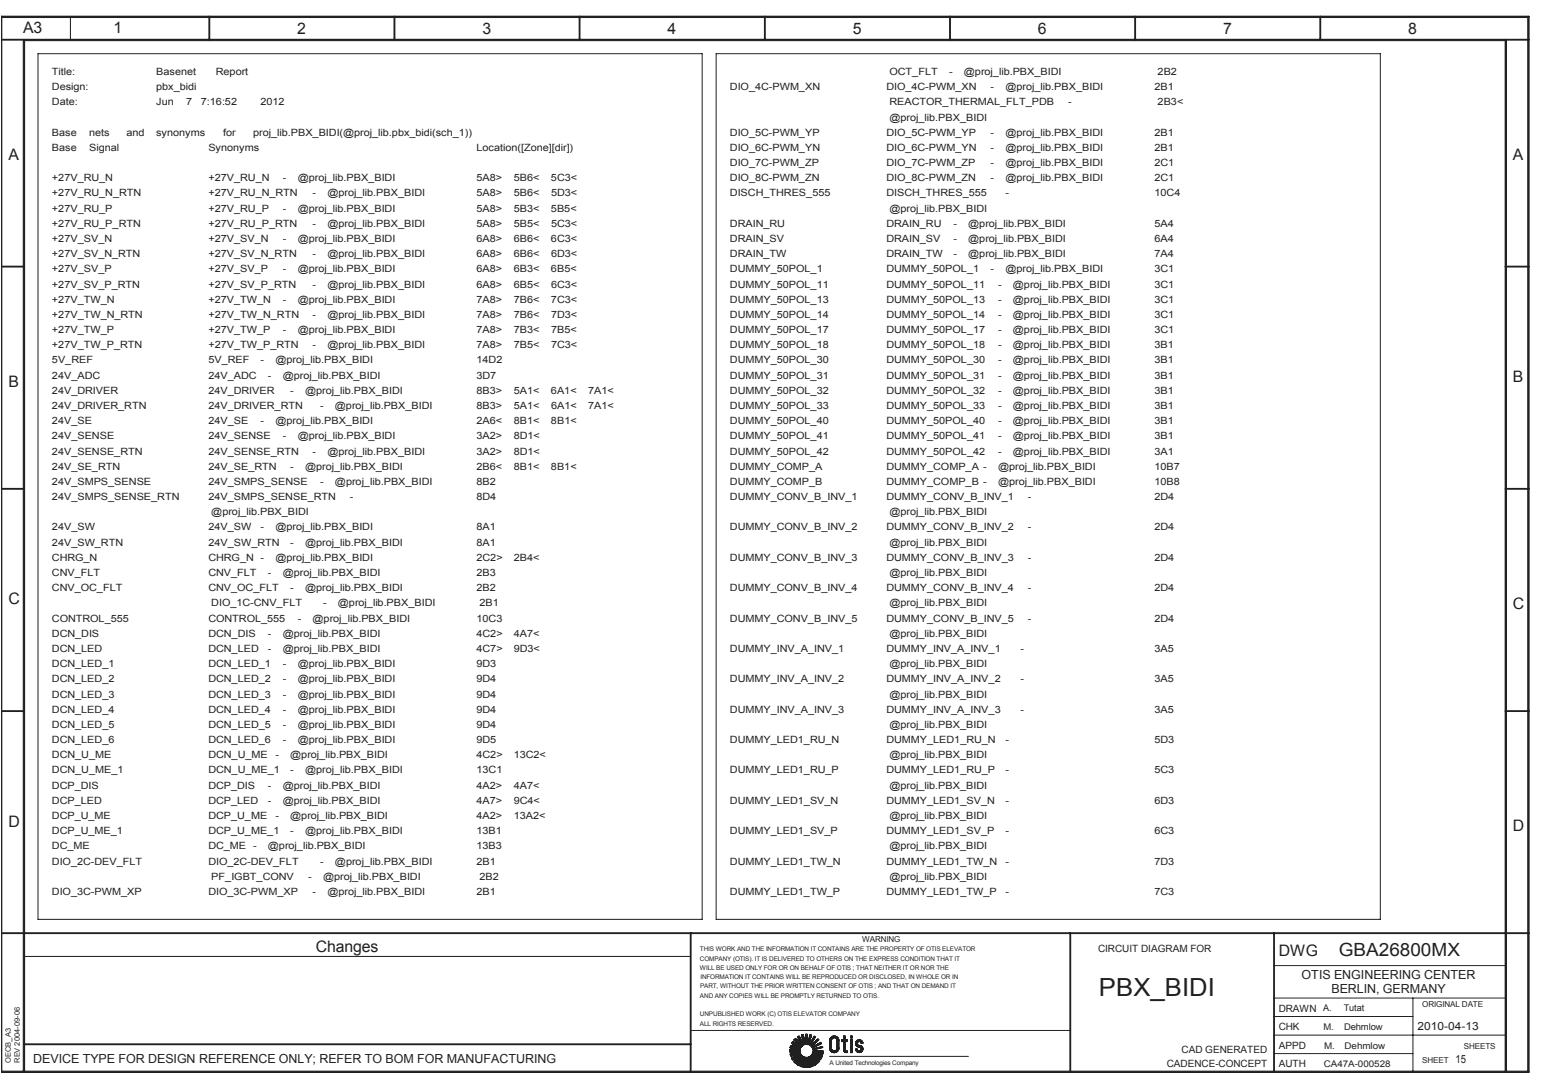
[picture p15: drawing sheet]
<svg xmlns="http://www.w3.org/2000/svg" width="297mm" height="210mm" viewBox="0 0 297 210" stroke-linecap="round" stroke-linejoin="round" font-family="sans-serif">
<defs><g id="words">
<text font-size="4.8" fill="#231f20" x="211.8" y="192">PBX_BIDI</text>
<text font-size="3.5" fill="#231f20" x="258.1" y="184.3">GBA26800MX</text>
<g font-size="3.1" fill="#231f20">
<text x="4.5" y="6.4">A3</text>
<text x="21.9" y="6.4">1</text>
<text x="57.3" y="6.6">2</text>
<text x="93" y="6.6">3</text>
<text x="128.7" y="6.6">4</text>
<text x="164.4" y="6.6">5</text>
<text x="200.1" y="6.6">6</text>
<text x="235.8" y="6.6">7</text>
<text x="271.5" y="6.6">8</text>
<text x="1.6" y="30.8">A</text>
<text x="291.6" y="30.8">A</text>
<text x="1.6" y="74.5">B</text>
<text x="291.6" y="73.7">B</text>
<text x="1.6" y="116.5">C</text>
<text x="291.6" y="117.4">C</text>
<text x="1.6" y="159.3">D</text>
<text x="291.6" y="160.2">D</text>
<text x="60.9" y="183.4">Changes</text>
<text x="246.5" y="184.3">DWG</text>
</g>
<g font-size="2.4" fill="#231f20">
<text x="250.9" y="188.8">OTIS ENGINEERING CENTER</text>
<text x="256.6" y="191.4">BERLIN, GERMANY</text>
<text x="6.4" y="204.8">DEVICE TYPE FOR DESIGN REFERENCE ONLY; REFER TO BOM FOR MANUFACTURING</text>
</g>
<g font-size="2.2" fill="#231f20">
<text x="273.2" y="198.6">2010-04-13</text>
<text x="280.5" y="204.8">15</text>
</g>
<g font-size="1.9" fill="#231f20">
<text x="10" y="17.4">Design:</text>
<text x="10" y="14.4">Title:</text>
<text x="30.1" y="17.4">pbx_bidi</text>
<text x="30.1" y="14.4">Basenet</text>
<text x="41.6" y="14.4">Report</text>
<text x="140.7" y="17.4">DIO_4C-PWM_XN</text>
<text x="170.9" y="17.4">DIO_4C-PWM_XN</text>
<text x="171.5" y="14.4">OCT_FLT</text>
<text x="182.9" y="14.4">-</text>
<text x="185.8" y="14.4">@proj_lib.PBX_BIDI</text>
<text x="191" y="17.4">-</text>
<text x="193.8" y="17.4">@proj_lib.PBX_BIDI</text>
<text x="222.5" y="17.4">2B1</text>
<text x="223.1" y="14.4">2B2</text>
<text x="10" y="20.3">Date:</text>
<text x="30.1" y="20.3">Jun</text>
<text x="35.9" y="20.3">7</text>
<text x="38.7" y="20.3">7:16:52</text>
<text x="50.2" y="20.3">2012</text>
<text x="171.5" y="20.3">REACTOR_THERMAL_FLT_PDB</text>
<text x="171.5" y="23.2">@proj_lib.PBX_BIDI</text>
<text x="205.9" y="20.3">-</text>
<text x="223.1" y="20.3">2B3&lt;</text>
<text x="10" y="29.1">Base</text>
<text x="10" y="26.1">Base</text>
<text x="17.2" y="26.1">nets</text>
<text x="17.2" y="29.1">Signal</text>
<text x="24.4" y="26.1">and</text>
<text x="30.1" y="26.1">synonyms</text>
<text x="40.2" y="29.1">Synonyms</text>
<text x="43" y="26.1">for</text>
<text x="48.8" y="26.1">proj_lib.PBX_BIDI(@proj_lib.pbx_bidi(sch_1))</text>
<text x="91.9" y="29.1">Location([Zone][dir])</text>
<text x="140.7" y="26.1">DIO_5C-PWM_YP</text>
<text x="140.7" y="29.1">DIO_6C-PWM_YN</text>
<text x="170.9" y="29.1">DIO_6C-PWM_YN</text>
<text x="170.9" y="26.1">DIO_5C-PWM_YP</text>
<text x="191" y="29.1">-</text>
<text x="191" y="26.1">-</text>
<text x="193.8" y="29.1">@proj_lib.PBX_BIDI</text>
<text x="193.8" y="26.1">@proj_lib.PBX_BIDI</text>
<text x="222.5" y="29.1">2B1</text>
<text x="222.5" y="26.1">2B1</text>
<text x="10" y="34.9">+27V_RU_N</text>
<text x="40.2" y="34.9">+27V_RU_N</text>
<text x="54.5" y="34.9">-</text>
<text x="57.4" y="34.9">@proj_lib.PBX_BIDI</text>
<text x="91.8" y="34.9">5A8&gt;</text>
<text x="99" y="34.9">5B6&lt;</text>
<text x="106.2" y="34.9">5C3&lt;</text>
<text x="140.7" y="32">DIO_7C-PWM_ZP</text>
<text x="140.7" y="34.9">DIO_8C-PWM_ZN</text>
<text x="170.9" y="34.9">DIO_8C-PWM_ZN</text>
<text x="170.9" y="32">DIO_7C-PWM_ZP</text>
<text x="191" y="34.9">-</text>
<text x="191" y="32">-</text>
<text x="193.8" y="34.9">@proj_lib.PBX_BIDI</text>
<text x="193.8" y="32">@proj_lib.PBX_BIDI</text>
<text x="222.5" y="34.9">2C1</text>
<text x="222.5" y="32">2C1</text>
<text x="10" y="37.9">+27V_RU_N_RTN</text>
<text x="10" y="40.8">+27V_RU_P</text>
<text x="40.2" y="37.9">+27V_RU_N_RTN</text>
<text x="40.2" y="40.8">+27V_RU_P</text>
<text x="54.5" y="40.8">-</text>
<text x="57.4" y="40.8">@proj_lib.PBX_BIDI</text>
<text x="60.3" y="37.9">-</text>
<text x="63.1" y="37.9">@proj_lib.PBX_BIDI</text>
<text x="91.8" y="37.9">5A8&gt;</text>
<text x="91.8" y="40.8">5A8&gt;</text>
<text x="99" y="37.9">5B6&lt;</text>
<text x="99" y="40.8">5B3&lt;</text>
<text x="106.2" y="40.8">5B5&lt;</text>
<text x="106.2" y="37.9">5D3&lt;</text>
<text x="140.7" y="37.9">DISCH_THRES_555</text>
<text x="170.9" y="37.9">DISCH_THRES_555</text>
<text x="171.5" y="40.8">@proj_lib.PBX_BIDI</text>
<text x="193.8" y="37.9">-</text>
<text x="222.5" y="37.9">10C4</text>
<text x="10" y="43.7">+27V_RU_P_RTN</text>
<text x="10" y="46.6">+27V_SV_N</text>
<text x="40.2" y="43.7">+27V_RU_P_RTN</text>
<text x="40.2" y="46.6">+27V_SV_N</text>
<text x="54.5" y="46.6">-</text>
<text x="57.4" y="46.6">@proj_lib.PBX_BIDI</text>
<text x="60.3" y="43.7">-</text>
<text x="63.1" y="43.7">@proj_lib.PBX_BIDI</text>
<text x="91.8" y="43.7">5A8&gt;</text>
<text x="91.9" y="46.6">6A8&gt;</text>
<text x="99" y="43.7">5B5&lt;</text>
<text x="99" y="46.6">6B6&lt;</text>
<text x="106.2" y="46.6">6C3&lt;</text>
<text x="106.2" y="43.7">5C3&lt;</text>
<text x="140.7" y="43.7">DRAIN_RU</text>
<text x="140.7" y="46.6">DRAIN_SV</text>
<text x="170.9" y="43.7">DRAIN_RU</text>
<text x="170.9" y="46.6">DRAIN_SV</text>
<text x="183.8" y="43.7">-</text>
<text x="183.8" y="46.6">-</text>
<text x="186.6" y="43.7">@proj_lib.PBX_BIDI</text>
<text x="186.6" y="46.6">@proj_lib.PBX_BIDI</text>
<text x="222.5" y="43.7">5A4</text>
<text x="222.5" y="46.6">6A4</text>
<text x="10" y="49.6">+27V_SV_N_RTN</text>
<text x="10" y="52.5">+27V_SV_P</text>
<text x="40.2" y="49.6">+27V_SV_N_RTN</text>
<text x="40.2" y="52.5">+27V_SV_P</text>
<text x="54.5" y="52.5">-</text>
<text x="57.4" y="52.5">@proj_lib.PBX_BIDI</text>
<text x="60.3" y="49.6">-</text>
<text x="63.1" y="49.6">@proj_lib.PBX_BIDI</text>
<text x="91.8" y="49.6">6A8&gt;</text>
<text x="91.9" y="52.5">6A8&gt;</text>
<text x="99" y="49.6">6B6&lt;</text>
<text x="99" y="52.5">6B3&lt;</text>
<text x="106.2" y="52.5">6B5&lt;</text>
<text x="106.2" y="49.6">6D3&lt;</text>
<text x="140.7" y="49.6">DRAIN_TW</text>
<text x="140.7" y="52.5">DUMMY_50POL_1</text>
<text x="170.9" y="52.5">DUMMY_50POL_1</text>
<text x="170.9" y="49.6">DRAIN_TW</text>
<text x="183.8" y="49.6">-</text>
<text x="186.6" y="49.6">@proj_lib.PBX_BIDI</text>
<text x="191" y="52.5">-</text>
<text x="193.8" y="52.5">@proj_lib.PBX_BIDI</text>
<text x="222.5" y="52.5">3C1</text>
<text x="222.5" y="49.6">7A4</text>
<text x="10" y="55.4">+27V_SV_P_RTN</text>
<text x="10" y="58.4">+27V_TW_N</text>
<text x="40.2" y="55.4">+27V_SV_P_RTN</text>
<text x="40.2" y="58.4">+27V_TW_N</text>
<text x="54.5" y="58.4">-</text>
<text x="57.4" y="58.4">@proj_lib.PBX_BIDI</text>
<text x="60.3" y="55.4">-</text>
<text x="63.1" y="55.4">@proj_lib.PBX_BIDI</text>
<text x="91.8" y="55.4">6A8&gt;</text>
<text x="91.9" y="58.4">7A8&gt;</text>
<text x="99" y="55.4">6B5&lt;</text>
<text x="99" y="58.4">7B6&lt;</text>
<text x="106.2" y="58.4">7C3&lt;</text>
<text x="106.2" y="55.4">6C3&lt;</text>
<text x="140.7" y="55.4">DUMMY_50POL_11</text>
<text x="140.7" y="58.4">DUMMY_50POL_13</text>
<text x="170.9" y="55.4">DUMMY_50POL_11</text>
<text x="170.9" y="58.4">DUMMY_50POL_13</text>
<text x="192.4" y="55.4">-</text>
<text x="192.4" y="58.4">-</text>
<text x="195.3" y="55.4">@proj_lib.PBX_BIDI</text>
<text x="195.3" y="58.4">@proj_lib.PBX_BIDI</text>
<text x="222.5" y="55.4">3C1</text>
<text x="222.5" y="58.4">3C1</text>
<text x="10" y="61.3">+27V_TW_N_RTN</text>
<text x="10" y="64.2">+27V_TW_P</text>
<text x="40.2" y="61.3">+27V_TW_N_RTN</text>
<text x="40.2" y="64.2">+27V_TW_P</text>
<text x="54.5" y="64.2">-</text>
<text x="57.4" y="64.2">@proj_lib.PBX_BIDI</text>
<text x="60.3" y="61.3">-</text>
<text x="63.1" y="61.3">@proj_lib.PBX_BIDI</text>
<text x="91.8" y="61.3">7A8&gt;</text>
<text x="91.9" y="64.2">7A8&gt;</text>
<text x="99" y="61.3">7B6&lt;</text>
<text x="99" y="64.2">7B3&lt;</text>
<text x="106.2" y="64.2">7B5&lt;</text>
<text x="106.2" y="61.3">7D3&lt;</text>
<text x="140.7" y="61.3">DUMMY_50POL_14</text>
<text x="140.7" y="64.2">DUMMY_50POL_17</text>
<text x="170.9" y="61.3">DUMMY_50POL_14</text>
<text x="170.9" y="64.2">DUMMY_50POL_17</text>
<text x="192.4" y="61.3">-</text>
<text x="192.4" y="64.2">-</text>
<text x="195.3" y="61.3">@proj_lib.PBX_BIDI</text>
<text x="195.3" y="64.2">@proj_lib.PBX_BIDI</text>
<text x="222.5" y="61.3">3C1</text>
<text x="222.5" y="64.2">3C1</text>
<text x="10" y="67.1">+27V_TW_P_RTN</text>
<text x="10" y="70.1">5V_REF</text>
<text x="40.2" y="67.1">+27V_TW_P_RTN</text>
<text x="40.2" y="70.1">5V_REF</text>
<text x="50.2" y="70.1">-</text>
<text x="53.1" y="70.1">@proj_lib.PBX_BIDI</text>
<text x="60.3" y="67.1">-</text>
<text x="63.1" y="67.1">@proj_lib.PBX_BIDI</text>
<text x="91.9" y="67.1">7A8&gt;</text>
<text x="91.9" y="70.1">14D2</text>
<text x="99" y="67.1">7B5&lt;</text>
<text x="106.2" y="67.1">7C3&lt;</text>
<text x="140.7" y="67.1">DUMMY_50POL_18</text>
<text x="140.7" y="70.1">DUMMY_50POL_30</text>
<text x="170.9" y="67.1">DUMMY_50POL_18</text>
<text x="170.9" y="70.1">DUMMY_50POL_30</text>
<text x="192.4" y="67.1">-</text>
<text x="192.4" y="70.1">-</text>
<text x="195.3" y="67.1">@proj_lib.PBX_BIDI</text>
<text x="195.3" y="70.1">@proj_lib.PBX_BIDI</text>
<text x="222.5" y="67.1">3B1</text>
<text x="222.5" y="70.1">3B1</text>
<text x="10" y="73">24V_ADC</text>
<text x="10" y="75.9">24V_DRIVER</text>
<text x="40.2" y="75.9">24V_DRIVER</text>
<text x="40.2" y="73">24V_ADC</text>
<text x="51.6" y="73">-</text>
<text x="54.5" y="73">@proj_lib.PBX_BIDI</text>
<text x="56" y="75.9">-</text>
<text x="58.8" y="75.9">@proj_lib.PBX_BIDI</text>
<text x="91.9" y="75.9">8B3&gt;</text>
<text x="91.9" y="73">3D7</text>
<text x="99" y="75.9">5A1&lt;</text>
<text x="106.2" y="75.9">6A1&lt;</text>
<text x="113.4" y="75.9">7A1&lt;</text>
<text x="140.7" y="73">DUMMY_50POL_31</text>
<text x="140.7" y="75.9">DUMMY_50POL_32</text>
<text x="170.9" y="73">DUMMY_50POL_31</text>
<text x="170.9" y="75.9">DUMMY_50POL_32</text>
<text x="192.4" y="73">-</text>
<text x="192.4" y="75.9">-</text>
<text x="195.3" y="73">@proj_lib.PBX_BIDI</text>
<text x="195.3" y="75.9">@proj_lib.PBX_BIDI</text>
<text x="222.5" y="73">3B1</text>
<text x="222.5" y="75.9">3B1</text>
<text x="10" y="78.9">24V_DRIVER_RTN</text>
<text x="10" y="81.8">24V_SE</text>
<text x="40.2" y="78.9">24V_DRIVER_RTN</text>
<text x="40.2" y="81.8">24V_SE</text>
<text x="50.2" y="81.8">-</text>
<text x="53.1" y="81.8">@proj_lib.PBX_BIDI</text>
<text x="61.7" y="78.9">-</text>
<text x="64.6" y="78.9">@proj_lib.PBX_BIDI</text>
<text x="91.8" y="78.9">8B3&gt;</text>
<text x="91.9" y="81.8">2A6&lt;</text>
<text x="99" y="81.8">8B1&lt;</text>
<text x="99" y="78.9">5A1&lt;</text>
<text x="106.2" y="81.8">8B1&lt;</text>
<text x="106.2" y="78.9">6A1&lt;</text>
<text x="113.4" y="78.9">7A1&lt;</text>
<text x="140.7" y="78.9">DUMMY_50POL_33</text>
<text x="140.7" y="81.8">DUMMY_50POL_40</text>
<text x="170.9" y="78.9">DUMMY_50POL_33</text>
<text x="170.9" y="81.8">DUMMY_50POL_40</text>
<text x="192.4" y="78.9">-</text>
<text x="192.4" y="81.8">-</text>
<text x="195.3" y="78.9">@proj_lib.PBX_BIDI</text>
<text x="195.3" y="81.8">@proj_lib.PBX_BIDI</text>
<text x="222.5" y="78.9">3B1</text>
<text x="222.5" y="81.8">3B1</text>
<text x="10" y="84.7">24V_SENSE</text>
<text x="10" y="87.6">24V_SENSE_RTN</text>
<text x="40.2" y="87.6">24V_SENSE_RTN</text>
<text x="40.2" y="84.7">24V_SENSE</text>
<text x="54.5" y="84.7">-</text>
<text x="57.4" y="84.7">@proj_lib.PBX_BIDI</text>
<text x="60.3" y="87.6">-</text>
<text x="63.1" y="87.6">@proj_lib.PBX_BIDI</text>
<text x="91.8" y="87.6">3A2&gt;</text>
<text x="91.9" y="84.7">3A2&gt;</text>
<text x="99" y="87.6">8D1&lt;</text>
<text x="99" y="84.7">8D1&lt;</text>
<text x="140.7" y="84.7">DUMMY_50POL_41</text>
<text x="140.7" y="87.6">DUMMY_50POL_42</text>
<text x="170.9" y="84.7">DUMMY_50POL_41</text>
<text x="170.9" y="87.6">DUMMY_50POL_42</text>
<text x="192.4" y="84.7">-</text>
<text x="192.4" y="87.6">-</text>
<text x="195.3" y="84.7">@proj_lib.PBX_BIDI</text>
<text x="195.3" y="87.6">@proj_lib.PBX_BIDI</text>
<text x="222.5" y="84.7">3B1</text>
<text x="222.5" y="87.6">3A1</text>
<text x="10" y="90.5">24V_SE_RTN</text>
<text x="10" y="93.5">24V_SMPS_SENSE</text>
<text x="40.2" y="90.5">24V_SE_RTN</text>
<text x="40.2" y="93.5">24V_SMPS_SENSE</text>
<text x="56" y="90.5">-</text>
<text x="58.8" y="90.5">@proj_lib.PBX_BIDI</text>
<text x="61.7" y="93.5">-</text>
<text x="64.6" y="93.5">@proj_lib.PBX_BIDI</text>
<text x="91.9" y="90.5">2B6&lt;</text>
<text x="91.9" y="93.5">8B2</text>
<text x="99" y="90.5">8B1&lt;</text>
<text x="106.2" y="90.5">8B1&lt;</text>
<text x="140.7" y="90.5">DUMMY_COMP_A</text>
<text x="140.7" y="93.5">DUMMY_COMP_B</text>
<text x="170.9" y="90.5">DUMMY_COMP_A -</text>
<text x="170.9" y="93.5">DUMMY_COMP_B -</text>
<text x="192.4" y="90.5">@proj_lib.PBX_BIDI</text>
<text x="192.4" y="93.5">@proj_lib.PBX_BIDI</text>
<text x="222.5" y="90.5">10B7</text>
<text x="222.5" y="93.5">10B8</text>
<text x="10" y="96.4">24V_SMPS_SENSE_RTN</text>
<text x="40.2" y="96.4">24V_SMPS_SENSE_RTN</text>
<text x="40.7" y="99.3">@proj_lib.PBX_BIDI</text>
<text x="67.4" y="96.4">-</text>
<text x="91.9" y="96.4">8D4</text>
<text x="140.7" y="96.4">DUMMY_CONV_B_INV_1</text>
<text x="170.9" y="96.4">DUMMY_CONV_B_INV_1</text>
<text x="171.5" y="99.3">@proj_lib.PBX_BIDI</text>
<text x="198.1" y="96.4">-</text>
<text x="222.5" y="96.4">2D4</text>
<text x="10" y="102.2">24V_SW</text>
<text x="10" y="105.2">24V_SW_RTN</text>
<text x="40.2" y="105.2">24V_SW_RTN</text>
<text x="40.2" y="102.2">24V_SW</text>
<text x="50.2" y="102.2">-</text>
<text x="53.1" y="102.2">@proj_lib.PBX_BIDI</text>
<text x="56" y="105.2">-</text>
<text x="58.8" y="105.2">@proj_lib.PBX_BIDI</text>
<text x="91.9" y="105.2">8A1</text>
<text x="91.9" y="102.2">8A1</text>
<text x="140.7" y="102.2">DUMMY_CONV_B_INV_2</text>
<text x="170.9" y="102.2">DUMMY_CONV_B_INV_2</text>
<text x="171.5" y="105.2">@proj_lib.PBX_BIDI</text>
<text x="198.1" y="102.2">-</text>
<text x="222.5" y="102.2">2D4</text>
<text x="10" y="108.1">CHRG_N</text>
<text x="10" y="111">CNV_FLT</text>
<text x="10" y="114">CNV_OC_FLT</text>
<text x="40.2" y="108.1">CHRG_N -</text>
<text x="40.2" y="114">CNV_OC_FLT</text>
<text x="40.2" y="111">CNV_FLT</text>
<text x="51.7" y="111">-</text>
<text x="53.1" y="108.1">@proj_lib.PBX_BIDI</text>
<text x="54.5" y="111">@proj_lib.PBX_BIDI</text>
<text x="56" y="114">-</text>
<text x="58.8" y="114">@proj_lib.PBX_BIDI</text>
<text x="91.9" y="108.1">2C2&gt;</text>
<text x="91.9" y="114">2B2</text>
<text x="91.9" y="111">2B3</text>
<text x="99" y="108.1">2B4&lt;</text>
<text x="140.7" y="108.1">DUMMY_CONV_B_INV_3</text>
<text x="140.7" y="114">DUMMY_CONV_B_INV_4</text>
<text x="170.9" y="108.1">DUMMY_CONV_B_INV_3</text>
<text x="170.9" y="114">DUMMY_CONV_B_INV_4</text>
<text x="171.5" y="111">@proj_lib.PBX_BIDI</text>
<text x="198.1" y="108.1">-</text>
<text x="198.1" y="114">-</text>
<text x="222.5" y="108.1">2D4</text>
<text x="222.5" y="114">2D4</text>
<text x="10" y="119.8">CONTROL_555</text>
<text x="40.2" y="119.8">CONTROL_555</text>
<text x="40.7" y="116.9">DIO_1C-CNV_FLT</text>
<text x="57.4" y="119.8">-</text>
<text x="60.3" y="119.8">@proj_lib.PBX_BIDI</text>
<text x="62.3" y="116.9">-</text>
<text x="65.1" y="116.9">@proj_lib.PBX_BIDI</text>
<text x="91.9" y="119.8">10C3</text>
<text x="92.4" y="116.9">2B1</text>
<text x="140.7" y="119.8">DUMMY_CONV_B_INV_5</text>
<text x="170.9" y="119.8">DUMMY_CONV_B_INV_5</text>
<text x="171.5" y="116.9">@proj_lib.PBX_BIDI</text>
<text x="198.1" y="119.8">-</text>
<text x="222.5" y="119.8">2D4</text>
<text x="10" y="122.7">DCN_DIS</text>
<text x="10" y="125.7">DCN_LED</text>
<text x="40.2" y="125.7">DCN_LED</text>
<text x="40.2" y="122.7">DCN_DIS</text>
<text x="51.6" y="125.7">-</text>
<text x="51.7" y="122.7">-</text>
<text x="54.5" y="125.7">@proj_lib.PBX_BIDI</text>
<text x="54.5" y="122.7">@proj_lib.PBX_BIDI</text>
<text x="91.8" y="125.7">4C7&gt;</text>
<text x="91.9" y="122.7">4C2&gt;</text>
<text x="99" y="125.7">9D3&lt;</text>
<text x="99" y="122.7">4A7&lt;</text>
<text x="140.7" y="125.7">DUMMY_INV_A_INV_1</text>
<text x="170.9" y="125.7">DUMMY_INV_A_INV_1</text>
<text x="171.5" y="122.7">@proj_lib.PBX_BIDI</text>
<text x="196.7" y="125.7">-</text>
<text x="222.5" y="125.7">3A5</text>
<text x="10" y="128.6">DCN_LED_1</text>
<text x="10" y="131.5">DCN_LED_2</text>
<text x="40.2" y="128.6">DCN_LED_1</text>
<text x="40.2" y="131.5">DCN_LED_2</text>
<text x="54.5" y="128.6">-</text>
<text x="54.5" y="131.5">-</text>
<text x="57.4" y="128.6">@proj_lib.PBX_BIDI</text>
<text x="57.4" y="131.5">@proj_lib.PBX_BIDI</text>
<text x="91.8" y="128.6">9D3</text>
<text x="91.8" y="131.5">9D4</text>
<text x="140.7" y="131.5">DUMMY_INV_A_INV_2</text>
<text x="170.9" y="131.5">DUMMY_INV_A_INV_2</text>
<text x="171.5" y="128.6">@proj_lib.PBX_BIDI</text>
<text x="196.7" y="131.5">-</text>
<text x="222.5" y="131.5">3A5</text>
<text x="10" y="134.5">DCN_LED_3</text>
<text x="10" y="137.4">DCN_LED_4</text>
<text x="40.2" y="134.5">DCN_LED_3</text>
<text x="40.2" y="137.4">DCN_LED_4</text>
<text x="54.5" y="134.5">-</text>
<text x="54.5" y="137.4">-</text>
<text x="57.4" y="134.5">@proj_lib.PBX_BIDI</text>
<text x="57.4" y="137.4">@proj_lib.PBX_BIDI</text>
<text x="91.8" y="134.5">9D4</text>
<text x="91.8" y="137.4">9D4</text>
<text x="140.7" y="137.4">DUMMY_INV_A_INV_3</text>
<text x="170.9" y="137.4">DUMMY_INV_A_INV_3</text>
<text x="171.5" y="134.5">@proj_lib.PBX_BIDI</text>
<text x="196.7" y="137.4">-</text>
<text x="222.5" y="137.4">3A5</text>
<text x="10" y="140.3">DCN_LED_5</text>
<text x="10" y="143.2">DCN_LED_6</text>
<text x="40.2" y="140.3">DCN_LED_5</text>
<text x="40.2" y="143.2">DCN_LED_6</text>
<text x="54.5" y="140.3">-</text>
<text x="54.5" y="143.2">-</text>
<text x="57.4" y="140.3">@proj_lib.PBX_BIDI</text>
<text x="57.4" y="143.2">@proj_lib.PBX_BIDI</text>
<text x="91.8" y="140.3">9D4</text>
<text x="91.8" y="143.2">9D5</text>
<text x="140.7" y="143.2">DUMMY_LED1_RU_N</text>
<text x="170.9" y="143.2">DUMMY_LED1_RU_N</text>
<text x="171.5" y="140.3">@proj_lib.PBX_BIDI</text>
<text x="193.8" y="143.2">-</text>
<text x="222.5" y="143.2">5D3</text>
<text x="10" y="149.1">DCN_U_ME_1</text>
<text x="10" y="146.2">DCN_U_ME</text>
<text x="40.2" y="149.1">DCN_U_ME_1</text>
<text x="40.2" y="146.2">DCN_U_ME</text>
<text x="53.1" y="146.2">-</text>
<text x="56" y="149.1">-</text>
<text x="56" y="146.2">@proj_lib.PBX_BIDI</text>
<text x="58.8" y="149.1">@proj_lib.PBX_BIDI</text>
<text x="91.8" y="149.1">13C1</text>
<text x="91.8" y="146.2">4C2&gt;</text>
<text x="99" y="146.2">13C2&lt;</text>
<text x="140.7" y="149.1">DUMMY_LED1_RU_P</text>
<text x="170.9" y="149.1">DUMMY_LED1_RU_P</text>
<text x="171.5" y="146.2">@proj_lib.PBX_BIDI</text>
<text x="193.8" y="149.1">-</text>
<text x="222.5" y="149.1">5C3</text>
<text x="10" y="154.9">DCP_LED</text>
<text x="10" y="152">DCP_DIS</text>
<text x="40.2" y="154.9">DCP_LED</text>
<text x="40.2" y="152">DCP_DIS</text>
<text x="51.6" y="154.9">-</text>
<text x="51.7" y="152">-</text>
<text x="54.5" y="154.9">@proj_lib.PBX_BIDI</text>
<text x="54.5" y="152">@proj_lib.PBX_BIDI</text>
<text x="91.8" y="154.9">4A7&gt;</text>
<text x="91.9" y="152">4A2&gt;</text>
<text x="99" y="154.9">9C4&lt;</text>
<text x="99" y="152">4A7&lt;</text>
<text x="140.7" y="154.9">DUMMY_LED1_SV_N</text>
<text x="170.9" y="154.9">DUMMY_LED1_SV_N</text>
<text x="171.5" y="152">@proj_lib.PBX_BIDI</text>
<text x="193.8" y="154.9">-</text>
<text x="222.5" y="154.9">6D3</text>
<text x="10" y="160.8">DCP_U_ME_1</text>
<text x="10" y="157.9">DCP_U_ME</text>
<text x="40.2" y="160.8">DCP_U_ME_1</text>
<text x="40.2" y="157.9">DCP_U_ME</text>
<text x="53.1" y="157.9">-</text>
<text x="56" y="160.8">-</text>
<text x="56" y="157.9">@proj_lib.PBX_BIDI</text>
<text x="58.8" y="160.8">@proj_lib.PBX_BIDI</text>
<text x="91.8" y="160.8">13B1</text>
<text x="91.8" y="157.9">4A2&gt;</text>
<text x="99" y="157.9">13A2&lt;</text>
<text x="140.7" y="160.8">DUMMY_LED1_SV_P</text>
<text x="170.9" y="160.8">DUMMY_LED1_SV_P</text>
<text x="171.5" y="157.9">@proj_lib.PBX_BIDI</text>
<text x="193.8" y="160.8">-</text>
<text x="222.5" y="160.8">6C3</text>
<text x="10" y="166.6">DIO_2C-DEV_FLT</text>
<text x="10" y="163.7">DC_ME</text>
<text x="40.2" y="166.6">DIO_2C-DEV_FLT</text>
<text x="40.2" y="163.7">DC_ME -</text>
<text x="51.7" y="163.7">@proj_lib.PBX_BIDI</text>
<text x="61.7" y="166.6">-</text>
<text x="64.6" y="166.6">@proj_lib.PBX_BIDI</text>
<text x="91.9" y="166.6">2B1</text>
<text x="91.9" y="163.7">13B3</text>
<text x="140.7" y="166.6">DUMMY_LED1_TW_N</text>
<text x="170.9" y="166.6">DUMMY_LED1_TW_N</text>
<text x="171.5" y="163.7">@proj_lib.PBX_BIDI</text>
<text x="193.8" y="166.6">-</text>
<text x="222.5" y="166.6">7D3</text>
<text x="10" y="172.5">DIO_3C-PWM_XP</text>
<text x="40.2" y="172.5">DIO_3C-PWM_XP</text>
<text x="40.7" y="169.6">PF_IGBT_CONV</text>
<text x="59.4" y="169.6">-</text>
<text x="60.3" y="172.5">-</text>
<text x="62.3" y="169.6">@proj_lib.PBX_BIDI</text>
<text x="63.1" y="172.5">@proj_lib.PBX_BIDI</text>
<text x="91.9" y="172.5">2B1</text>
<text x="92.4" y="169.6">2B2</text>
<text x="140.7" y="172.5">DUMMY_LED1_TW_P</text>
<text x="170.9" y="172.5">DUMMY_LED1_TW_P</text>
<text x="171.5" y="169.6">@proj_lib.PBX_BIDI</text>
<text x="193.8" y="172.5">-</text>
<text x="222.5" y="172.5">7C3</text>
<text x="211.7" y="183.4">CIRCUIT DIAGRAM FOR</text>
<text x="246.5" y="195">DRAWN</text>
<text x="227.7" y="203">CAD GENERATED</text>
<text x="246.5" y="202.2">APPD</text>
<text x="246.5" y="198.6">CHK</text>
<text x="224.9" y="205.7">CADENCE-CONCEPT</text>
<text x="246.5" y="205.7">AUTH</text>
</g>
<g font-size="1.8" fill="#231f20">
<text x="255.1" y="194.9">A.</text>
<text x="259" y="194.9">Tutat</text>
<text x="255.1" y="198.6">M.</text>
<text x="255.2" y="202.1">M.</text>
<text x="259.1" y="198.6">Dehmlow</text>
<text x="259.2" y="202.1">Dehmlow</text>
<text x="255.2" y="205.7">CA47A-000528</text>
</g>
<g font-size="1.6" fill="#231f20">
<text x="166.2" y="181.6">WARNING</text>
<text x="274.1" y="194.1">ORIGINAL DATE</text>
<text x="282.2" y="202.2">SHEETS</text>
<text x="274.1" y="204.8">SHEET</text>
</g>
<g font-size="1.4" fill="#231f20">
<text x="2.1" y="204.9" transform="rotate(-90 2.1 204.9)">OECB_A3</text>
<text x="3.9" y="204.9" transform="rotate(-90 3.9 204.9)">REV 2004-09-06</text>
</g>
<g font-size="1.2" fill="#231f20">
<text x="134.9" y="185.2">COMPANY (OTIS). IT IS DELIVERED TO OTHERS ON THE EXPRESS CONDITION THAT IT</text>
<text x="134.9" y="183.4">THIS WORK AND THE INFORMATION IT CONTAINS ARE THE PROPERTY OF OTIS ELEVATOR</text>
<text x="134.9" y="187">WILL BE USED ONLY FOR OR ON BEHALF OF OTIS ; THAT NEITHER IT OR NOR THE</text>
<text x="134.9" y="190.5">PART, WITHOUT THE PRIOR WRITTEN CONSENT OF OTIS ; AND THAT ON DEMAND IT</text>
<text x="135" y="188.8">INFORMATION IT CONTAINS WILL BE REPRODUCED OR DISCLOSED, IN WHOLE OR IN</text>
<text x="134.9" y="197.7">ALL RIGHTS RESERVED.</text>
<text x="134.9" y="192.3">AND ANY COPIES WILL BE PROMPTLY RETURNED TO OTIS.</text>
<text x="134.9" y="195.9">UNPUBLISHED WORK (C) OTIS ELEVATOR COMPANY</text>
<text x="159.9" y="205.4">A United Technologies Company</text>
</g>
</g></defs>
<g fill="none" stroke="#231f20" stroke-width=".36">
<path d="M.2 3.2h294.5v203.4h-294.5zM.2 7.7h294.5M4.7 7.7v198.9M40.3 3.2v4.5M76 3.2v4.5M111.7 3.2v4.5M147.4 3.2v4.5M183.1 3.2v4.5M218.8 3.2v4.5M254.5 3.2v4.5M290.2 7.7v198.9M.2 51.4h4.5"/>
<path d="M290.2 51.4h4.5M.2 94.2h4.5M290.2 94.2h4.5M.2 137.1h4.5M290.2 137.1h4.5M.2 179.9h294.5M133.1 179.9v26.7M206.3 179.9v26.7M245.6 179.9v26.7M4.7 201.3h128.4"/>
</g>
<g fill="none" stroke="#231f20" stroke-width=".19">
<path d="M.4 3.4h294.1v203.1h-294.1zM7.3 10.3h128v166.9h-128zM13.6 3.2v4.5M138 10.3h128.1v166.9h-128.1zM4.7 184.4h128.4M133.1 198.6h73.2M153.7 199.9h.5M153.8 199.9h.4M153.8 200h.5M153.8 199.8h.3M154 199.7h.1M154.1 199.8h-.4l.9 1.6-1.3-1.3"/>
<path d="M154.5 199.5h.4M154.5 199.6h.4M154.6 199.7h.3M154.6 199.8h.3M154.6 199.9h.3M154.6 199.4h.2l.5 1.8v-1.9l.3 .1v1.9M154.6 200h.3M154.9 199.5h-.4l.4 1.8-.9-1.6M155.3 199.8h.3M155.3 199.7h.3M155.3 199.4h.3M155.3 199.5h.3"/>
<path d="M155.3 199.6h.3M155.3 199.9h.3M155.3 200h.3M156 200h.3M156 199.8h.3M156 199.9h.3M156 199.7h.3M156 199.7h.4M156.1 199.5h.3l-.5 1.9M156.1 199.5h.3M156.1 199.6h.3M156.3 199.4h-.2l-.4 1.9"/>
<path d="M156.8 200h.3M156.8 199.9h.3M156.9 199.8h.3l-1.1 1.7M156.9 199.8h.2M156.9 199.7l-.9 1.7h.2M157.2 199.9h-.3M160.1 200l1.4 .1M160.1 200v.1M160.2 200h-.1M160.2 199.9h1.2M160.3 199.8h.9l.2 .1M160.4 199.8h.8"/>
<path d="M160.5 199.7v.1M160.6 199.7h.4M161.1 199.7v.1M161.3 199.8l-1.1 .1h1.2M161.4 199.9h.1M161.4 199.9v.1M162.6 199.7v2.7h.4v-2.7M162.6 199.7v2.7M162.7 199.7v2.7M162.8 199.7v2.7M162.9 199.7v2.7M163.9 199.7v.4"/>
<path d="M164 199.7v.4M164.1 199.7v.4M164.2 199.7v.4M164.3 199.7v.4M245.6 199.5h44.6M245.6 192.4h44.6M245.6 186.1h44.6M245.6 195.9h26.7M272.3 192.4v14.2M4.5 206.6v-198.8h285.9v198.8M152.2 202.7h2M152.2 202.8h2.1"/>
<path d="M152.2 202.3h2M152.2 202.3h2.1M152.2 202.4h2M152.2 202.5h2M152.2 202.6h2M152.3 201.9h2.1M152.3 201.9h1.5M152.3 201.8h1.4M152.3 203.3h2.1M152.3 203.2h2.1M152.3 201.7h.9M152.3 201.8h1.2"/>
<path d="M152.3 203.3h2.2M152.3 203.4h1.1M152.3 203.4h.9M152.4 201.6h.6M152.4 201.6h.3M152.4 203.5h.3M152.4 203.6h.2M152.4 203.6l1.3-.3-1.2 .6h1.1M152.5 202h1.8M152.5 201.1l1.5 .8-1.6-.4M152.6 201.1h.8M152.6 203.1h1.7"/>
<path d="M152.6 201h.6M152.6 201h.7M152.6 204.1h.7M152.6 204h.8M152.7 201h.4M152.7 204.2h.5M152.7 201.2h.8M152.7 204.1h.5M152.7 200.9h.3M152.7 204.2h.4M152.7 203.9h5.7M152.8 200.8h.1"/>
<path d="M152.8 201.2l.9 .1M152.8 203.8h5.6M152.8 204.4l1-.6-.8 .9h.7M152.8 202.1h1.5M152.8 203h1.5M152.9 203.8h2.3M152.9 201.3h.8M152.9 204.3h-.1M153 201.3h.8M153 203h1.3M153 201.4h.9M153 203.7h1.9"/>
<path d="M153.1 200.4h.5M153.1 204.7h.6M153.1 203.4l-.7 .1M153.1 204.6h.7M153.1 203.6h1.8M153.1 200.5h.6M153.1 200.3h.4M153.1 203.6h1.7M153.1 202.2h1.2M153.1 204.8h.5M153.1 202.9h1.2M153.2 200.3h.3"/>
<path d="M153.2 201.4h.8M153.2 200.6h.6M153.2 204.5h.7M153.2 204.8h.4M153.2 204.5h.8M153.2 200.2h.2M153.2 201.5h.9M153.2 204.4h.8M153.3 202.9h1M153.3 201.5h.8M153.3 200.2h.1M153.3 204.9h.2"/>
<path d="M153.3 203.6h1.4M153.3 200.7h.5M153.3 204.4h4.7M153.3 200.7h.6M153.3 204.9h.1M153.3 204.3h4.6M153.3 203.5h1.4M153.3 202.2h1M153.4 201.6h1.3M153.4 200.8h.6M153.4 203.5h1.2M153.4 204.2h4.4"/>
<path d="M153.4 205l.7-.7-.5 .9M153.4 200.8l.7 .1M153.4 204.2h4.3M153.4 201.6h1.2M153.5 204h-.9M153.5 200.9h.6M153.5 204.1h4.2M153.5 203.4h1M153.6 201h.6M153.6 204.1h4M153.6 201h.7M153.6 201.7h1"/>
<path d="M153.6 203.4h.9M153.6 204h4M153.6 202.3h.7M153.7 201h.6M153.7 200.5l-.7-.1 1.3 1.2-1.5-.8M153.7 202.8l-1.4 .3h2M153.7 205.2h.6M153.7 205.1h.6M153.7 201.8h.8M153.7 201.1h.6M153.7 203.9h4.7M153.8 201.2h.6"/>
<path d="M153.8 204.9h.7M153.8 205.3h.4M153.8 205.3h.3M153.8 204.8h3.4M153.8 200.1h.5M153.8 201.8h.6M153.9 201.2l2 .1M153.9 200.1h.4M153.9 201.9h.5M153.9 204.5l-.8 .1M153.9 204.8h.6M153.9 200.2h.4"/>
<path d="M154 200.3h.4M154 200.2h.3M154 201.3h1.9M154 204.7h3.1M154 204.6h3.1M154 205.4l.6-.7-.3 .9h.6M154 201.3h1.2M154 204.5h4M154 201.4h1M154 200.4h.5M154 200.4h.4M154.1 200.4l.4 .1"/>
<path d="M154.1 204.4h3.9M154.1 201.4h.8M154.1 200.5h.4M154.1 201.5h.7M154.1 200.6h.5M154.2 201.5h.5M154.2 200.7h.4M154.3 200.8h.3M154.3 200.8l.4 .1M154.3 200.8h.4M154.3 201h.4M154.3 202h-2l1.5 .3"/>
<path d="M154.3 200.9h.4M154.3 205.5h.6M154.4 201h.4M154.4 205l-.7 .1M154.4 205.5h.5M154.4 201.1h.5M154.4 204.9l-.6 .1M154.4 205.3h.6M154.5 205.2h.5M154.5 201.2h1.1M154.5 205.1h.6M154.5 205.6h.4"/>
<path d="M154.5 204.9l2.8 .1M154.6 204.8l2.6 .1M154.6 204.9h2.6M154.6 204.8h2.5M154.6 205.7h.3M154.6 200.1h.4M154.7 200.1h.3M154.7 200.2h.3M154.7 200.3h.3M154.7 200.3h.4M154.7 200.4h.4M154.8 200.6h.3"/>
<path d="M154.8 200.5h.3M154.8 200.7h.3M154.8 200.8h.4M154.9 200.8h.3M154.9 200.9h.3M154.9 201h.3M154.9 201h.7M154.9 205.7l.2-.8v.9M154.9 201.1h.7M155 205.4h-.6M155.1 205.4h.6M155.1 205.3h.6"/>
<path d="M155.1 205.7h.6M155.1 205.1h1.3M155.1 205.2h.6M155.1 205.5h.6M155.1 205.1h.6M155.1 205.6h.6M155.3 200.8h.3M155.3 200.3h.3M155.3 200.4h.3M155.3 201h.3M155.3 200.2h.3M155.3 200.7h.3"/>
<path d="M155.3 200.9h.3M155.3 200.1h.3M155.3 200.6h.3M155.3 200.5h.3M155.3 205.8h.3M155.6 201.3h.3M155.7 201.2h.2M155.7 201.2h.3M155.7 201.1h.3M155.7 201h.3M155.8 200.8h.2M155.8 201h.2"/>
<path d="M155.8 200.9h.2M155.8 200.7h.2M155.8 205.1h.6M155.8 200.6h.3M155.8 205.2l.7 .1M155.8 205.2h.6M155.8 200.7h.3M155.8 200.5h.3M155.9 200.4h.3M155.9 205.3h.6M155.9 200.4h.2M155.9 200.3h.3"/>
<path d="M155.9 205.4h.6M156 200.2h.2M156 200.1h.2M156 205.5h.5M156 205.5h.6M156 203.7h2.4M156 205.7h.3M156 205.6h.5M156 205.6h.4M156 200.1h.3M156 201.4h.2M156 205.7l-.3-.7v.8"/>
<path d="M156 201.3h.3M156 203.6h2.4M156.1 201.5h.1M156.1 203.6h2.4M156.1 201.2h.3M156.2 201.1h.2M156.2 201h.3M156.2 201h.2M156.3 201h.2M156.3 200.9h.2M156.3 203.5h2.1M156.3 200.8h.3"/>
<path d="M156.3 203.5h2M156.3 201.2l-.3 .1M156.4 201.7h.1M156.4 201.5h.3M156.4 203.4h1.7M156.4 203.4h1.8M156.4 205l-1.9 .1M156.4 200.7h.3M156.4 201.4h.3M156.5 205l.8 .1M156.5 200.5h.3M156.5 203.3h2.1"/>
<path d="M156.5 201.9h.3M156.5 200.4h.3M156.5 203.2h2.1M156.6 200.4h.3M156.6 201.3h.3M156.6 203.1h2M156.6 200.3h.3M156.6 205.2h.7M156.6 205.1h.7M156.6 203h2M156.6 201.8h.3M156.6 201.6h-.3"/>
<path d="M156.6 205.2h.6M156.7 202.9h1.9M156.7 200.2h.2M156.7 200.7h-.3M156.7 200.2h.3M156.7 202.3h.3M156.7 202.3h.4M156.7 202.7h2M156.7 201.2h.3M156.7 205.3h.4M156.7 202.6h2M156.7 202.5h2"/>
<path d="M156.7 201.9l-.1 .1M156.7 201.2h.4M156.7 200.6h-.3M156.7 200.1h.3M156.8 200.1h.3M156.8 201.4h-.3M156.8 205.5l-.4-.6 .2 .7M156.8 202.2h.7M156.9 201h.3M156.9 205.4h-.1M156.9 201h.4M156.9 201.2l-.3 .1"/>
<path d="M157 200.9h.3M157 200.1h-.3M157.1 201.8h-.4M157.1 200.8h.3M157.1 204.7h-3.2M157.1 201.1h-.3M157.1 200.8h.4M157.1 204.6h.8M157.2 201.5h.4M157.2 204.7h.7M157.2 201.5h.5M157.2 204.7h.6"/>
<path d="M157.2 201h-.3M157.2 201.7h-.4M157.2 200.7h.4M157.3 201.4h.4M157.3 204.8h.5M157.3 204.8h.4M157.4 200.8l-.4 .1M157.4 201.6h-.5M157.4 204.8h.3M157.5 204.9h.1M157.5 201.3h.5M157.5 200.4h.3l-1.4 1.4"/>
<path d="M157.5 200.4h.3M157.5 200.7h-.3M157.5 201.3h.6M157.5 201.6h-.5M157.5 200.3h.3M157.5 205l-.5-.5 .3 .6h-.8M157.6 200.3h.1M157.7 200.2l-1.4 1.4h.3M157.7 200.6h-.4M157.7 204h.6M157.7 201.2h.6M157.7 204.1h.6"/>
<path d="M157.7 200.5h-.4M157.8 201.9h.8l-1.9 .4h.2M157.8 201.2h.6l-1.8 .8M157.8 200.4l-.4 .1M157.8 201.1h.6M157.8 204.1h.4M157.8 202.1h-.9M157.9 201.4h-.6M157.9 201.9h.7M157.9 203.3l.6 .3h-2.3M158 204.2h.2M158 201h.3"/>
<path d="M158 201.8h.6M158.1 201h.1M158.1 202h-.9M158.2 201.8h.4M158.2 204.2l-.7-.2 .5 .5h-4M158.2 201.2l-.6 .1M158.2 200.9l-1.7 1h.4M158.4 204h-4.8M158.4 201.7h.2l-1.9 .5h.7M158.4 201.9l-.9 .1M158.4 203.7l-2.6 .1M158.6 203.3h-2.2"/>
<path d="M158.7 202.8h-2M159.9 200.4v1.8M159.9 200.6h.4v1.4h-.4M159.9 203.6h26.8M159.9 200.5h.4M159.9 202.1h.4M159.9 200.4h.1M159.9 202.3l.2 .2M159.9 200.3v.1M159.9 200.6v1.4M159.9 202.2v.1M159.9 200.3h.5"/>
<path d="M159.9 200.4h.4M159.9 202.3h.5M159.9 202.2h.4M160 200.2l-.1 .1M160 200.6v1.4M160 200.2h.4M160 202.4h.4M160 202.5h.5M160.1 200.1l-.1 .1h.4M160.1 200.1h.1M160.1 202.5h.1M160.1 200.1h.5"/>
<path d="M160.1 202.5h.5M160.1 202.5v.1M160.1 200.1h1.4M160.1 200.6v1.4M160.1 202.5h1.4M160.1 202.6h.1M160.1 202.6h1.4M160.2 200.6v1.4M160.2 202.7h1.2h-1.1M160.4 200.3h-.5M160.4 202.8h.1M160.4 202.4h-.4"/>
<path d="M160.5 202.8h.6M160.6 200.1h-.6M160.6 202.9h.1M161 202.9h.1M161 200.1h.6M161 202.5h.6M161.1 202.5h.5M161.2 200.2h.4M161.2 202.4h.4M161.2 202.8h.1M161.2 200.3h.5M161.3 200.3h.4"/>
<path d="M161.3 202.3h.4M161.3 200.4h.4M161.3 202.2h.4M161.3 200.4l.4 .1M161.3 200.5h.4M161.3 202.1h.4M161.4 200.6v1.4M161.5 202.6l-1.3 .1M161.5 200.6v1.4M161.5 200.1l.2 .2M161.5 202.5l-.3 .3h-.8l-.2-.1M161.6 202.5h.1"/>
<path d="M161.6 202.5h-.1M161.6 200.6v1.4M161.6 200.2h.1M161.7 200.4h.1M161.7 202.3l-.1 .2M161.7 200.3v.1M161.7 200.6v1.4M161.7 202.2v.1M161.7 200.4v1.8M161.7 200.6h-.4v1.4h.4M162.2 200.4h1.1M162.2 200.7h1.1"/>
<path d="M162.2 200.8h1.1M162.2 200.6h1.1M162.2 200.5h1.1M162.6 202.4h.4M162.6 202.5h.4M162.6 202.6h.7M162.6 202.5h.7M162.7 202.7h.6M162.8 202.8h.5M162.9 202.9h.4M163.9 200.4v2.5M164 200.4v2.5"/>
<path d="M164.1 200.4v2.5M164.2 200.4v2.5M164.3 200.4v2.5M164.9 201h.4M164.9 202.3h.4M164.9 201.2h.4M164.9 201.3h.4M164.9 201.1h.4M164.9 202.2h.4M164.9 201.4h.5M164.9 200.9h.5M164.9 202.4h.5"/>
<path d="M164.9 202.5h.5M165 201.5h.9M165 200.8h.4M165 201.5h.7M165 202.5h.4M165 200.7h1.2M165 200.8h1.2M165 201.6h1M165 202.6h1.2M165 202.5h1.2M165.1 202.6h1.1M165.1 201.6h1"/>
<path d="M165.1 200.7h1.1M165.1 200.6h1M165.1 202.7h1M165.2 202.7h.9M165.2 201.7h1M165.2 200.5h.8M165.2 202.8h.8M165.3 201.8h.9M165.3 200.5h.7M165.4 202.9h.5M165.4 200.8l-.5 .1M165.4 201.8h.9"/>
<path d="M165.6 200.4h.1M165.8 200.8h.5M165.8 201.9h.5M165.8 202.5h.5M165.8 200.8l.5 .1M165.9 201.9h.4M165.9 202.5h.4M165.9 200.9h.4M165.9 202.4h.4M166 201h.3M166 202h.3M166 201.1h.3"/>
<path d="M166 202.3h.3M166 202.1h.3M166 202.2h.3M166.3 202.3l-.3 .1M245.6 203.1h26.7"/>
</g>
<use href="#words"/>
</svg>
